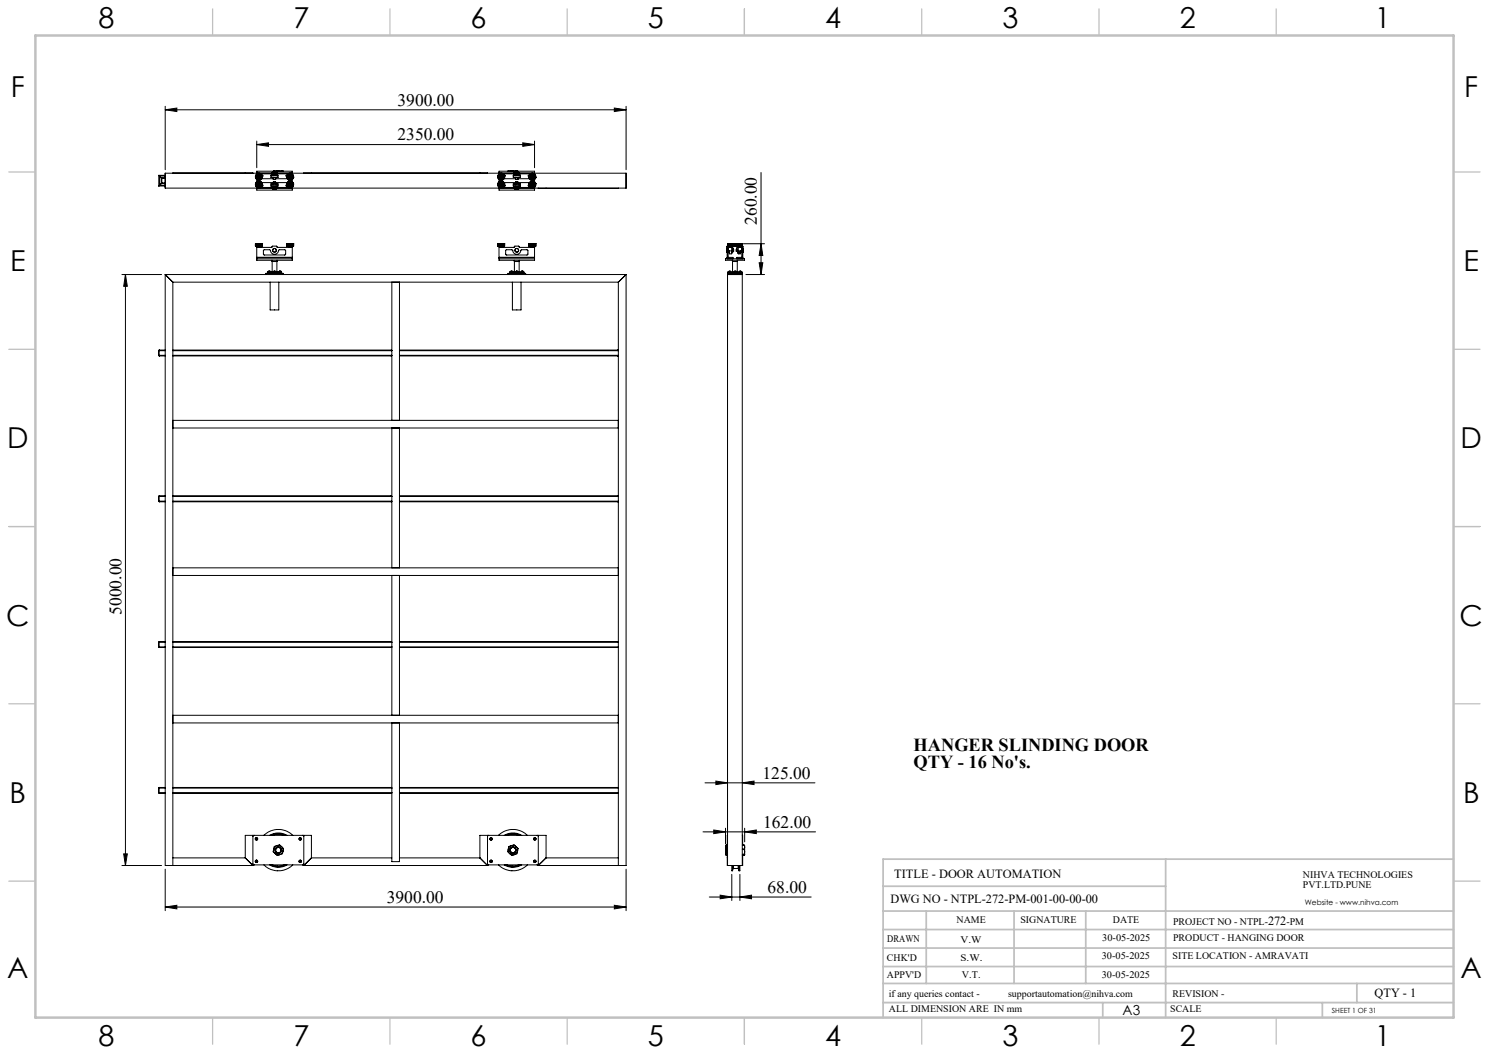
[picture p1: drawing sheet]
<svg xmlns="http://www.w3.org/2000/svg" width="420mm" height="297mm" viewBox="0 0 420 297" stroke-linecap="round" stroke-linejoin="round" font-family="sans-serif">
<defs><g id="words">
<g font-size="8.1">
<text x="27.8" y="8">8</text>
<text x="82.8" y="8">7</text>
<text x="132.8" y="8">6</text>
<text x="182.8" y="8">5</text>
<text x="232.8" y="8">4</text>
<text x="282.8" y="8">3</text>
<text x="332.8" y="8">2</text>
<text x="387.8" y="8">1</text>
<text x="3" y="27.2">F</text>
<text x="413" y="27.2">F</text>
<text x="2.8" y="76.5">E</text>
<text x="412.8" y="76.5">E</text>
<text x="2" y="126.5">D</text>
<text x="412" y="126.5">D</text>
<text x="1.7" y="176.5">C</text>
<text x="411.7" y="176.5">C</text>
<text x="2.7" y="226.5">B</text>
<text x="412.7" y="226.5">B</text>
<text x="2" y="275.7">A</text>
<text x="412" y="275.7">A</text>
<text x="27.8" y="295">8</text>
<text x="82.8" y="295">7</text>
<text x="132.8" y="295">6</text>
<text x="182.8" y="295">5</text>
<text x="232.8" y="295">4</text>
<text x="282.8" y="295">3</text>
<text x="332.8" y="295">2</text>
<text x="387.8" y="295">1</text>
</g>
<g font-size="5.2">
<text x="257.7" y="212">HANGER SLINDING DOOR</text>
<text x="257.7" y="216.6">QTY - 16 No's.</text>
</g>
<g font-size="4.9">
<text x="112.1" y="29.8">3900.00</text>
<text x="112.1" y="39.6">2350.00</text>
<text x="213.5" y="63.5" transform="rotate(-90 213.5 63.5)">260.00</text>
<text x="34.2" y="173.4" transform="rotate(-90 34.2 173.4)">5000.00</text>
<text x="215.1" y="219.6">125.00</text>
<text x="215.3" y="233.4">162.00</text>
<text x="216.5" y="251.8">68.00</text>
<text x="109.1" y="254.7">3900.00</text>
</g>
<text font-size="3.9" x="316.7" y="286.4">A3</text>
<g font-size="3.5">
<text x="252.2" y="247.6">TITLE - DOOR AUTOMATION</text>
<text x="251.2" y="254.7">DWG NO - NTPL-272-PM-001-00-00-00</text>
<text x="357.7" y="260.9">272</text>
<text x="387.7" y="281.1">QTY - 1</text>
</g>
<g font-size="2.8">
<text x="367.5" y="247.6">NIHVA TECHNOLOGIES</text>
<text x="367.5" y="250.5">PVT.LTD.PUNE</text>
<text x="269.8" y="260.3">NAME</text>
<text x="287.8" y="260.3">SIGNATURE</text>
<text x="313.9" y="260.4">DATE</text>
<text x="330.9" y="261">PROJECT NO - NTPL-</text>
<text x="362.9" y="261">-PM</text>
<text x="250.3" y="265.6">DRAWN</text>
<text x="270.9" y="266.1">V.W</text>
<text x="310.9" y="265.5">30-05-2025</text>
<text x="330.9" y="265.5">PRODUCT - HANGING DOOR</text>
<text x="250.2" y="271.1">CHK'D</text>
<text x="250.2" y="275.8">APPV'D</text>
<text x="270.9" y="271.1">S.W.</text>
<text x="271.3" y="275.8">V.T.</text>
<text x="310.8" y="270.6">30-05-2025</text>
<text x="310.8" y="275.8">30-05-2025</text>
<text x="330.7" y="270.6">SITE LOCATION - AMRAVATI</text>
<text x="250.7" y="281.1">if any queries contact -</text>
<text x="284.3" y="281.1">supportautomation@nihva.com</text>
<text x="330.7" y="281.1">REVISION -</text>
<text x="250.7" y="285.6">ALL DIMENSION ARE IN mm</text>
<text x="330.1" y="285.6">SCALE</text>
</g>
<text font-size="2.1" x="368.1" y="255.1">Website - www.nihva.com</text>
<text font-size="2" x="375.7" y="285.6">SHEET 1 OF 31</text>
</g></defs>
<g fill="none" stroke="#000" stroke-width=".28">
<path d="M46.6 31l3.3-.5v1zM46.6 30v17.9M46.6 31h130M72.4 39.8v7.5M150.8 39.8v7.5M173.3 30.5l3.3 .5-3.3 .5zM176.6 30v17.9M44.8 49.5l.2 .1M44.8 49.5v3M44.8 49.5h1.8M44.8 52.5h1.8M45 52.3l-.2 .2"/>
<path d="M45 49.6h1.6M45 52.3h1.6M45 49.6l.5 .5M45 49.6v2.7M45.5 50.1l.1 .2M45.5 50.1h1.1M45.5 51.8h1.1M45.5 51.8l-.5 .5M45.5 50.1v1.7M45.6 51.6l-.1 .2M45.6 50.3h1M45.6 51.6h1"/>
<path d="M45.6 50.3v1.3M48.8 48.9h22.5M69.2 48.8v.1M72.2 52.3h.2l-.1 .2M72.2 52.3v.1M72.2 49.6v.5l.4 .5M72.3 52.5l.6 .4 .4-.1M72.3 49.4l.1 .2h-.2M72.3 49.4v.1M72.3 49.5l-.1 .1M72.3 52.3v.1M72.3 52.5h.1"/>
<path d="M72.3 49.5h.1M72.3 52.3h.1M72.3 49.5v.1M72.4 52.4h.1M72.4 52.3l-.1 .1M72.4 52.3v.1M72.4 48.9h-25.8v4.2h25.8M72.4 49.1v-.8h10v.8M72.4 50.7v.6M72.4 52.8v.8h10v-.8M72.4 52.9h.1M72.4 53.2h4.2"/>
<path d="M72.4 49h.1M72.4 48.8h4.2M72.4 40.8l3.3-.5v1zM72.4 40.8h78.4M72.6 51.3l-.4 .4v.6M72.6 50.6l.1-.2v.3M72.6 50.6h.1M72.6 49.9h.1M72.6 51.4h.1M72.6 51.3h.1M72.6 50.5h.1M72.7 52l.1 .4 .5-.1"/>
<path d="M72.7 52h-.1M72.7 51.3h.1M72.7 51.4h.1M72.7 50.5h.1M72.7 51.3v.1M72.7 50.5v.2M72.7 50.5h-.1M72.7 49.9l.1 .3M72.7 50.5v.1M72.7 51.3v.2l-.1-.2M72.7 51.3l.5-.1 .6 .4M72.8 50.2h.1"/>
<path d="M72.8 51.7l.5 .1 .1 .4M72.8 51.7l-.1 .3M72.8 51.6a.44 .44 0 0 1 .6 .3 .44 .44 0 0 1-.2 .6M72.8 51.6a.44 .44 0 0 0-.2 .6 .44 .44 0 0 0 .6 .3M72.8 51.7a.41 .41 0 0 1 .6 .2 .41 .41 0 0 1-.2 .5M72.8 51.7a.41 .41 0 0 0-.2 .5 .41 .41 0 0 0 .6 .2M72.8 51.6v.1M73.2 49.5a.43 .43 0 0 1 .2 .5 .43 .43 0 0 1-.6 .2M73.2 49.5a.43 .43 0 0 0-.6 .2 .43 .43 0 0 0 .2 .5M73.2 49.5a.41 .41 0 0 0-.6 .2 .41 .41 0 0 0 .2 .5M73.2 49.5h.1M73.2 49.5a.41 .41 0 0 1 .2 .5 .41 .41 0 0 1-.6 .2"/>
<path d="M73.2 52.4v.1M73.2 49.5l.1 .1M73.3 49.6l-.5-.1-.1 .4M73.3 49.6l.1 .1M73.3 52.3l-.1 .1M73.3 49.1l.1 .1M73.3 52.7h.1M73.3 49.2h.1M73.3 52.8h.1M73.3 49.1h.1M73.3 49.1v.2l.1-.2M73.3 49.1l-.4-.1-.6 .4"/>
<path d="M73.3 49.1v.1M73.4 52.7h.1M73.4 49.1h.1M73.4 49.1l-.1 .1M73.4 49.2h.1M73.4 49.7l-.1 .4-.5 .1M73.4 49.7v.1M73.4 52.2l-.1 .1M73.4 52.8l-.1-.2v.2M73.4 49.1l.4 .4v.7M73.4 52.1v.1M73.6 52.8l3 .1"/>
<path d="M73.7 50.2h.1M73.7 51.7h.1M73.7 50.1l.1 .2M73.7 51.7v.1M73.8 51.6l-.2 .2 .2-.1M73.8 51.6h.1M73.8 50.3l-.6 .4h-.5M73.8 51.7h-.1M73.8 50.2h-.1M73.8 51.7h.1M73.8 51.7v.6l-.4 .5M73.8 50.2l-.2-.1 .2 .2"/>
<path d="M73.8 51.5h3.3M73.8 50.4h3.3M74 49.5h.2l-.2 .2M74 52.2l.2 .2h-.2M76.4 51.9v.6M76.4 52.5h2M76.4 49.4v.6M76.4 50h2M76.4 49.4h2M76.4 51.9h2M76.6 48.8h.2M76.6 49h.2"/>
<path d="M76.6 53.2h.2M76.6 52.9h.2M76.6 49l-3 .1M76.6 48.8v.2M76.6 52.9v.3M76.8 51.9h.1M76.8 50.1h.1M76.8 48.8h1.3M76.8 49h.1M76.8 53.2h1.3M76.8 52.9h.1M76.8 48.8v.2"/>
<path d="M76.8 52.9v.3M76.9 48.6h1.1M76.9 53.3h1.1M76.9 48.6v.4M76.9 52.9v.4M76.9 53.3h.1M76.9 52.9h1.1M76.9 49h1.1M76.9 51.9h.1M76.9 50.1h.1M76.9 48.6h.1M77 49v.4"/>
<path d="M77 52.5v.4M77 51.9h.1M77 50.1h.1M77.1 50.5h.7M77.1 51.4h.7M77.1 50.1v.4M77.1 51.4v.5M77.1 48.3l.2-.1zM77.3 48.2l.1 .1M77.3 48.2h1M77.8 50.1v.4M77.8 51.4v.5"/>
<path d="M77.8 51.5h3.2M77.8 50.4h3.2M77.9 50.1h.1M77.9 51.9h.1M77.9 49v.4M77.9 52.5v.4M78 53.3h-1.1M78 49h.1M78 52.9h.1M78 48.6v.4M78 52.9v.4M78 50.1h.1"/>
<path d="M78 51.9h.1M78 51.9h.4M78 51.9h-1.6M78.1 48.8h.1M78.1 49h.1M78.1 53.2h.1M78.1 52.9h.1M78.1 48.8v.2M78.1 52.9v.3M78.2 52.9h3.1M78.2 53.2h4.2M78.2 49h3.1"/>
<path d="M78.2 48.8h4.2M78.2 48.8v.2M78.2 52.9v.3M78.3 48.2l.4 .1M78.3 48.2h1.3M78.3 48.2l-.4 .1M78.4 51.9v.6M78.4 49.4v.6M79.6 48.2l.2 .1M79.6 48.2l-.3 .1M79.6 48.2l.3 .1M80.9 52.2l-.3 .1 .3 .1"/>
<path d="M80.9 49.5l-.3 .1 .3 .1M81 49.6v.6l.5 .4M81 52.3h.2l-.1 .1M81 52.3h.1M81 49.6h.1M81.1 49.6h.1M81.1 49.5l.1 .1h-.2M81.1 49.5h.1M81.1 52.4h.1M81.1 52.4l.4 .4 .6 .1M81.1 52.3h.1M81.1 49.5v.1"/>
<path d="M81.2 49.6h.1M81.2 49v.1M81.2 52.8v.1M81.4 49.9h.1M81.5 50.6v-.2l.1 .3M81.5 50.6h.1M81.5 51.3h.1M81.5 51.3l-.5 .4v.6M81.5 52h-.1M81.5 52l.2 .4 .4-.1M81.5 49.9l.1 .3M81.5 50.5h.1"/>
<path d="M81.5 51.4h.1M81.6 51.3h.1M81.6 51.4h.1M81.6 50.6h.1M81.6 51.3v.1l-.1-.1M81.6 51.3h.6l.4 .4M81.6 50.2h.1M81.6 51.7l.5 .1 .1 .4M81.6 51.7l-.1 .3M81.6 51.7h.1M81.7 50.2v.1M81.7 51.6a.44 .44 0 0 0-.3 .6 .44 .44 0 0 0 .6 .3"/>
<path d="M81.7 51.6a.44 .44 0 0 1 .5 .3 .44 .44 0 0 1-.2 .6M81.7 51.6v.1M81.7 51.7a.42 .42 0 0 0-.2 .5 .42 .42 0 0 0 .5 .3M81.7 51.7a.42 .42 0 0 1 .5 .2 .42 .42 0 0 1-.2 .6M82 49.5a.44 .44 0 0 0-.6 .2 .44 .44 0 0 0 .3 .6M82 49.5a.44 .44 0 0 1 .2 .5 .44 .44 0 0 1-.5 .3M82 49.5h.1M82 49.5a.42 .42 0 0 0-.5 .2 .42 .42 0 0 0 .2 .5M82 49.5a.42 .42 0 0 1 .2 .5 .42 .42 0 0 1-.5 .2M82 52.5h.1M82 49.5l.1 .1M82.1 52.7h.1"/>
<path d="M82.1 49l-.1 .2 .2-.1M82.1 49l-.6 .1-.4 .4M82.1 49.6l-.4-.1-.2 .4M82.1 52.7v.1M82.1 49.1l.1 .1M82.1 49.1h.1M82.1 49.1v.1M82.1 52.8h.1M82.1 49v.1M82.1 49.6l.1 .1M82.1 52.3l-.1 .1M82.1 52.8v.1"/>
<path d="M82.2 52.7l-.1 .1M82.2 49.1h.1M82.2 49.1l.4 .3v.7M82.2 52.8l-.2-.1 .1 .2M82.2 52.8h.1M82.2 49.7l-.1 .4-.5 .1M82.2 49.7v.1M82.2 52.2l-.1 .1M82.2 52.1v.1M82.4 52.9h.1M82.4 49h.1M82.4 50.7v.6"/>
<path d="M82.4 53.1h58.4M82.4 48.9h58.4M82.5 50.1h.1M82.5 51.7h.1M82.5 50.2h.1M82.5 51.8h.1M82.6 51.7h.1M82.6 50.2h.1M82.6 51.8h.1M82.6 50.1v.1M82.6 50.2l-.3 .3-.7 .2M82.6 51.7l-.2 .1h.2"/>
<path d="M82.6 50.1h-.2l.2 .1M82.6 50.1h.1M82.6 51.8v.6l-.4 .4M82.6 51.7v.1M85.7 48.9h51.8M87.8 48.8v.1M135.4 48.8v.1M140.6 49.6l-.1 .5 .4 .5M140.6 52.3h.2l-.2 .2M140.6 52.3v.1M140.6 49.4l.2 .2h-.2M140.6 49.4v.1"/>
<path d="M140.6 52.5l.7 .4 .4-.1M140.6 49.5h.1M140.6 52.3h.1M140.6 49.5v.1M140.6 52.5h.1M140.6 52.3l.1 .1M140.7 49.5h.1M140.7 52.4h.1M140.7 49.5v.1M140.7 52.3v.1M140.7 52.3l-.1 .1M140.8 49.1v-.8h10v.8"/>
<path d="M140.8 52.8v.8h10v-.8M140.8 50.7v.6M140.8 52.9h.1M140.8 53.2h4.2M140.8 49h.1M140.8 48.8h4.2M140.9 50.6l.2-.2v.3M140.9 50.6h.1M140.9 51.3l-.4 .4 .1 .6M140.9 49.9h.1M141 51.4h.1M141 50.5h.1"/>
<path d="M141 51.3h-.1M141 52l.1 .4 .5-.1M141 52h-.1M141 51.3h.1M141 50.5l.1 .1M141 51.3v.1M141 49.9l.1 .3M141 50.5v.1M141 50.6l.1 .1M141.1 51.4h.1M141.1 51.3v.2l-.2-.2M141.1 51.3l.5-.1 .5 .4"/>
<path d="M141.1 50.5l-.1 .1M141.1 50.5v.1M141.1 51.7l.5 .1 .1 .4M141.1 50.2h.1M141.1 51.7l-.1 .3M141.2 50.2h.1M141.2 51.6a.44 .44 0 0 1 .6 .3 .44 .44 0 0 1-.3 .6M141.2 51.6a.44 .44 0 0 0-.3 .6 .44 .44 0 0 0 .6 .3M141.2 51.7a.41 .41 0 0 0-.2 .5 .41 .41 0 0 0 .5 .2M141.2 51.7a.41 .41 0 0 1 .5 .2 .41 .41 0 0 1-.2 .5M141.2 51.6v.1M141.5 49.5a.43 .43 0 0 1 .3 .5 .43 .43 0 0 1-.6 .2"/>
<path d="M141.5 49.5a.43 .43 0 0 0-.5 .2 .43 .43 0 0 0 .2 .5M141.5 49.5a.41 .41 0 0 0-.5 .2 .41 .41 0 0 0 .2 .5M141.5 49.5h.1M141.5 49.5a.41 .41 0 0 1 .2 .5 .41 .41 0 0 1-.5 .2M141.5 52.4v.1M141.6 49.5v.1M141.6 49.6l-.5-.1-.1 .4M141.6 52.3v.1M141.6 49.6l.1 .1M141.6 49.1l.1 .1M141.6 52.7h.1M141.7 52.7h.1"/>
<path d="M141.7 49.2h.1M141.7 49.1h.1M141.7 49.1v.2l.1-.2M141.7 49.1l-.4-.1-.7 .4M141.7 52.8h.1M141.7 49.1v.1M141.7 49.7l-.1 .4-.5 .1M141.7 52.2l-.1 .1M141.7 49.7l.1 .1M141.8 49.1l.3 .4 .1 .7M141.8 52.8l-.1-.2v.2M141.8 52.1l-.1 .1"/>
<path d="M142 52.8l3 .1M142.1 51.7h.1M142.1 50.2h.1M142.1 50.1v.2M142.1 51.7v.1M142.1 50.3l-.5 .4h-.5M142.1 51.6l-.1 .2 .2-.1M142.1 51.6h.1M142.2 50.2l-.2-.1 .1 .2M142.2 51.7v.6l-.4 .5M142.2 50.2h-.1M142.2 51.5h3.2"/>
<path d="M142.2 50.4h3.2M142.3 49.5h.3l-.3 .2M142.3 52.2l.3 .2h-.3M143.4 48.2h.1M143.4 48.2l.2 .1M143.4 48.2h1.1M144.5 48.2l.4 .1M144.5 48.2h1.2M144.5 48.2l-.4 .1M144.8 51.9v.6M144.8 52.5h1.9M144.8 49.4v.6"/>
<path d="M144.8 50h1.9M144.8 49.4h1.9M144.8 51.9h1.9M145 52.9h.1M145 53.2h.1M145 49h.1M145 48.8h.1M145 48.8v.2M145 52.9v.3M145 49l-3 .1M145.1 50.1h.1M145.1 51.9h.1"/>
<path d="M145.1 50.1h.2M145.1 51.9h.2M145.1 53.2h1.3M145.1 52.9h.1M145.1 49h.1M145.1 48.8h1.3M145.1 48.8v.2M145.1 52.9v.3M145.2 48.6h1.1M145.2 53.3h1.1M145.2 48.6v.4M145.2 52.9v.4"/>
<path d="M145.2 53.3h.1M145.2 52.9h1.1M145.2 49h1.1M145.3 50.1h.1M145.3 51.9h.1M145.3 48.6h1M145.3 48.6h-.1M145.3 49v.4M145.3 52.5v.4M145.4 50.5h.7M145.4 51.4h.7M145.4 50.1v.4"/>
<path d="M145.4 51.4v.5M145.7 48.2l.3 .1M145.7 48.2l-.2 .1M145.7 48.2l.4 .1M146.1 50.1v.4M146.1 51.4v.5M146.1 51.5h3.2M146.1 50.4h3.2M146.2 50.1h.1M146.2 51.9h.1M146.2 50.1h.2M146.2 51.9h.2"/>
<path d="M146.2 49v.4M146.2 52.5v.4M146.3 53.3h-1M146.3 52.9h.1M146.3 49h.1M146.3 48.6v.4M146.3 52.9v.4M146.4 50.1h.1M146.4 51.9h.3M146.4 51.9h-1.6M146.4 51.9h.1M146.4 52.9h.2"/>
<path d="M146.4 53.2h.2M146.4 49h.2M146.4 48.8h.2M146.4 48.8v.2M146.4 52.9v.3M146.6 52.9h3M146.6 53.2h4.2M146.6 48.8v.2M146.6 52.9v.3M146.6 49h3M146.6 48.8h4.2M146.7 51.9v.6"/>
<path d="M146.7 49.4v.6M147.5 40.3l3.3 .5-3.3 .5zM149.2 52.2l-.3 .1 .3 .1M149.2 49.5l-.3 .1 .3 .1M149.4 49.6v.6l.4 .4M149.4 52.3h.1l-.1 .1M149.4 52.3h.1M149.4 49.6h.1M149.4 49.5l.1 .1h-.1M149.4 49.5h.1M149.4 52.4h.1M149.4 52.4l.4 .4 .6 .1"/>
<path d="M149.4 49.5v.1M149.5 52.3h.1M149.5 49.6h.1M149.6 49v.1M149.6 52.8v.1M149.8 49.9h.1M149.8 50.6h.1M149.8 50.6l.1-.2v.3M149.8 51.3h.1M149.8 51.3l-.4 .4v.6M149.8 52l.2 .4 .4-.1M149.8 52h.1"/>
<path d="M149.8 49.9l.1 .3M149.8 50.5h.1M149.9 50.6h.1M149.9 51.3h.1M149.9 51.3v.1zM149.9 50.5h.1M149.9 51.3v.1l-.1-.1M149.9 51.3h.6l.4 .4M149.9 50.2h.1M149.9 51.7l.5 .1 .1 .4M149.9 51.7l-.1 .3M150 51.7h-.1"/>
<path d="M150 51.6a.44 .44 0 0 0-.2 .6 .44 .44 0 0 0 .5 .3M150 51.6a.44 .44 0 0 1 .6 .3 .44 .44 0 0 1-.3 .6M150 51.6v.1M150 51.7a.42 .42 0 0 0-.2 .5 .42 .42 0 0 0 .5 .3M150 51.7a.42 .42 0 0 1 .5 .2 .42 .42 0 0 1-.2 .6M150 50.2v.1M150.3 52.5h.1M150.3 49.5a.44 .44 0 0 0-.5 .2 .44 .44 0 0 0 .2 .6M150.3 49.5a.44 .44 0 0 1 .3 .5 .44 .44 0 0 1-.6 .3M150.3 49.5h.1M150.3 49.5a.42 .42 0 0 0-.5 .2 .42 .42 0 0 0 .2 .5M150.3 49.5a.42 .42 0 0 1 .2 .5 .42 .42 0 0 1-.5 .2"/>
<path d="M150.4 49.5v.1M150.4 49v.2l.1-.1M150.4 49l-.6 .1-.4 .4M150.4 49.6l-.4-.1-.2 .4M150.4 52.7l.1 .1M150.4 49.1h.1M150.4 52.8h.1M150.4 49.1v.1M150.4 52.7v.1M150.4 49.1l.1 .1M150.4 49l.1 .1M150.4 49.6l.1 .1"/>
<path d="M150.4 52.3v.1M150.5 49.1h.1M150.5 52.8h.1M150.5 52.8l-.1 .1M150.5 49.1l-.1 .1M150.5 52.7l-.1 .1M150.5 49.1l.4 .3 .1 .7M150.5 52.8l-.1-.1v.2M150.5 49.7l-.1 .4-.5 .1M150.5 49.7l.1 .1M150.5 52.2l-.1 .1M150.6 52.1l-.1 .1"/>
<path d="M150.7 52.9h.1M150.7 49h.1M150.8 48.9h25.8v4.2h-25.8M150.8 50.7v.6M150.8 50.1h.2M150.8 51.7h.1M150.8 51.8h.1M150.8 50.2h.1M150.9 51.7h.1M150.9 51.8h.1M150.9 50.2h.1M150.9 50.1v.1"/>
<path d="M150.9 50.2l-.2 .3-.8 .2M150.9 51.7l-.1 .1h.2M151 51.7v.1M151 50.1h-.2l.1 .1M151 51.8v.6l-.5 .4M151.8 53.1h22.6M154 53.1h.1M214.7 48.6v28.8M34.4 77.4h11.2M35.4 77.4v166.7M35.4 77.4l.5 3.3h-1zM46.6 77.4v166.7h24.7"/>
<path d="M46.6 77.4l2.2 2.2M46.6 77.4h130M48.8 79.6v164.5M48.8 79.6h125.6M72 69.4h1.4M72 68.8h2M72 69.4h2M72 68.8v.6M72.2 68.8h.1M72.2 68.8h.2M72.4 68.8h.1M72.4 69.8h4.3l.2-.4h1.1l.2 .4h4.2v3.6h-10z"/>
<path d="M72.4 73h10M72.4 72.6h10M72.6 68.8h.1M72.6 68.8h.2M72.6 69.5h.6M72.6 69.7h.6M72.6 69.7v.1M72.6 69.5v.2M72.6 69.4v.1M72.8 68.8h.1M73.2 69.7l.1 .1M73.2 69.5v.2"/>
<path d="M73.3 68.8h.1M73.3 69.4l-.1 .1M73.4 69.4v.1M73.4 68.8h.1M73.4 69.5h.1M73.4 69.7h.1M73.4 69.7v.1M73.4 69.5v.2M73.6 68.8h.1M73.6 68.8h.2M73.8 68.8h.1M74 69.4h-.6"/>
<path d="M74 68.8v.6M74.4 70.5h1.8a1.23 1.23 0 0 0 1.3 1.2 1.23 1.23 0 0 0 1.2-1.2l1.7-.1 .2 .3-.1 1.1-6 .1-.2-.2zM74.9 77.4v-.3h5v.3M75.4 76.8h4M75.4 77.1h4M75.4 77.1h.1M75.4 76.8v.3M75.8 76.5h.1M75.8 76.5v.2M75.8 76.5h.3M76.1 76.5h.1M76.1 76.5v.2"/>
<path d="M76.2 79.6v7.8h2.4v-7.8M76.7 73.4v.4h1.4M76.8 73.8v2.9M77.3 76.5h.1M77.3 76.5v.2M77.3 76.5h.3M77.6 76.5v.2M78.1 73.4v3.3M78.8 76.5h.1M78.8 76.5h.3M78.8 76.5v.2M79.1 76.5h.1"/>
<path d="M79.1 76.5v.2M79.4 77.1h.1M79.4 76.8v.3M80.8 69.4h2M80.8 68.8h2M80.8 68.8v.6M81 68.8h.1M81 68.8h.2M81.2 68.8h.1M81.4 69.5h.6M81.4 69.7h.6M81.4 69.7l.1 .1"/>
<path d="M81.4 69.5v.2M81.5 68.8h.1M81.5 69.4l-.1 .1M81.6 68.8h.1M82 68.8h.1M82 68.8h.2M82 69.7l.1 .1M82 69.5v.2M82.1 69.4l-.1 .1M82.2 68.8h.1M82.2 68.8h.6M82.2 68.8h-1.4"/>
<path d="M82.2 69.5h.1M82.2 69.7h.1M82.2 69.5v.2M82.4 68.8h.1M82.4 68.8h.2M82.6 68.8h.1M82.8 68.8v.6M110.5 79.6v39M112.7 79.6v39M140.4 68.8h1.9M140.4 69.4h1.3M140.4 69.4h1.9"/>
<path d="M140.4 68.8v.6M140.6 68.8h.1M140.6 68.8h.2M140.8 68.8h.1M140.8 69.8h4.2l.2-.4h1.1l.2 .4h4.3v3.6h-10zM140.8 73h10M140.8 72.6h10M140.9 68.8h.1M140.9 68.8h.2M140.9 69.5h.7M140.9 69.7h.7M140.9 69.7l.1 .1"/>
<path d="M140.9 69.5v.2M141 69.4l-.1 .1M141.1 68.8h.1M141.6 69.7v.1M141.6 69.5v.2M141.6 68.8h.1M141.6 68.8h.2M141.6 69.4v.1M141.7 69.4l.1 .1M141.8 68.8h.1M141.8 69.5h.1M141.8 69.7h.1"/>
<path d="M141.8 69.7l-.1 .1M141.8 69.5v.2M142 68.8h.1M142.1 68.8h.1M142.3 69.4h-.6M142.3 68.8v.6M142.7 70.5h1.8a1.23 1.23 0 0 0 1.3 1.2 1.23 1.23 0 0 0 1.2-1.2l1.7-.1 .2 .3-.1 1.1-6 .1-.2-.2zM143.3 77.4v-.3h5v.3M143.8 76.8h4M143.8 77.1h4M143.8 76.8v.3M143.8 77.1h.1"/>
<path d="M144.1 76.5h.1M144.1 76.5v.2M144.1 76.5h.3M144.4 76.5h.1M144.4 76.5v.2M144.5 79.6v7.8h2.5v-7.8M145.1 73.4v.4h1.4M145.1 73.8v2.9M145.6 76.5h.1M145.6 76.5v.2M145.6 76.5h.3M145.9 76.5v.2"/>
<path d="M146.5 73.4l-.1 3.3M147.1 76.5h.1M147.1 76.5h.3M147.1 76.5v.2M147.4 76.5h.1M147.4 76.5v.2M147.8 76.8v.3M147.8 77.1h-.1M149.2 69.4h2M149.2 68.8h2M149.2 68.8v.6M149.4 68.8h.1"/>
<path d="M149.5 68.8h.1M149.8 69.5h.6M149.8 69.7h.6M149.8 69.7v.1M149.8 69.5v.2M149.8 68.8h.1M149.8 68.8h.2M149.8 69.4v.1M150 68.8h.1M150.4 68.8h.1M150.4 69.7v.1M150.4 69.5v.2"/>
<path d="M150.4 69.4v.1M150.5 68.8h.1M150.5 68.8h.7M150.5 68.8h-1.3M150.6 69.5h.1M150.6 69.7h.1M150.6 69.5v.2M150.8 68.8h.1M150.8 68.8h.2M151 68.8h.1M151.2 68.8v.6M174.4 79.6v164.5"/>
<path d="M176.6 77.4v166.7h-24.8M176.6 77.4l-2.2 2.2M204.6 73h5.4v.4h-5.4zM205 70.1v1M205 71.1h.1M205 70.1h.1M205.1 69.6v.2M205.1 69.8h1.6v1h-1.3M205.1 72.6h1.7v.4M205.1 69.6h.1M205.1 69.8v3.2M205.1 69.6h.3"/>
<path d="M205.2 69.4h.1M205.2 68.8h2M205.2 69.4h2M205.2 68.8v.6M205.3 69.4l-.2 .2M205.3 77.1h4zM205.3 76.8h4M205.3 76.8v.6M205.4 68.8h.1M205.4 68.8h.2M205.4 69.6v3M205.4 69.4v.2"/>
<path d="M205.4 71.1h.3M205.4 69.6h.1M205.6 68.8h.1M205.6 76.5h.1M205.6 76.5h.4M205.6 76.5v.2M205.7 70.8l.1 .8zM205.8 68.8h.1M205.8 71.6h.5M205.8 69.6l-.1 .2M205.8 69.7h.1M205.8 69.5h.1"/>
<path d="M205.8 69.7v.1M205.8 69.5v.2M205.8 68.8h.2M205.8 69.4v.1M205.8 69.7l.1 .1M205.9 69.4l-.1 .1M206 76.5h.1M206 76.5v.2M206 68.8h.1M206.1 69.4l.1 .1M206.2 69.7h.4M206.2 69.5h.4"/>
<path d="M206.2 69.7l-.1 .1M206.2 69.5v.2M206.3 70.8v.8M206.4 69.8l-.1 1.8M206.4 68.8h.1M206.4 71h.1M206.4 71.2h.1M206.4 71.3h.1M206.4 68.8h.2M206.4 71v.2M206.4 71.2v.1M206.4 70.9h.5"/>
<path d="M206.6 68.8h.1M206.6 73.4v3.3M206.6 69.4v.1M206.6 69.5v.2M206.6 69.7v.1M206.7 70.3h.2M206.8 68.8h.1M206.8 68.8h.2M206.9 70.3v.6M207 68.8h.1M207.2 76.5h.1M207.2 76.5h.3"/>
<path d="M207.2 76.5v.2M207.2 69.4h-1.9M207.2 68.8v.6M207.4 68.8h2M207.4 69.4h1.9M207.4 69.4h2M207.4 68.8v.6M207.5 76.5h.1M207.5 76.5v.2M207.6 68.8h.1M207.6 68.8h.2M207.7 70.3v.6"/>
<path d="M207.7 70.9h.5M207.7 70.3h.2M207.8 68.8h.1M208 73.8v2.9M208 68.8h.1M208 73.4v.4h-1.4M208 69.7h.4M208 69.5h.4M208 69.5v.2M208 69.7v.1M208 68.8h.2M208 69.4v.1"/>
<path d="M208.2 71.3h.1M208.2 71.2h.1M208.2 71h.1M208.2 68.8h.1M208.2 70.8v.8M208.2 71.2v.1M208.2 71v.2M208.2 71.6h.6M208.2 69.8v1M208.4 69.7l.1 .1M208.4 69.5v.2M208.5 69.4l-.1 .1"/>
<path d="M208.6 68.8h.1M208.6 68.8h.2M208.6 76.5h.4M208.6 76.5h.1M208.6 76.5v.2M208.7 69.4l.1 .1M208.8 68.8h.1M208.8 69.5h.1M208.8 69.4v.1M208.8 69.5v.2M208.8 69.7l-.1 .1M208.8 69.6l.1 .2"/>
<path d="M208.8 69.7v.1M208.8 70.8v.8M208.9 70.8l-.1 .8M208.9 71.1h.3M209 76.5v.2M209 68.8h.1M209 68.8h.2M209.2 68.8h.1M209.2 69.6v3M209.2 69.4v.2M209.2 69.6h.3M209.2 69.6h.1"/>
<path d="M209.3 76.8v.6M209.3 69.4l.2 .2M209.4 69.4h-.1M209.4 68.8v.6M209.5 69.6v.2M209.5 69.8h-1.6v1h1.3M209.5 72.6h-1.7v.4M209.5 71.1h.1M209.5 70.1h.1M209.5 69.6h.1M209.5 69.8v3.2M209.6 70.1v1"/>
<path d="M209.7 68.8h6M210.4 77.4h5.3M214.1 74.1h1.1l-.5 3.3zM214.7 68.8l.5 3.3h-1.1zM44.8 98.9v1.3M44.8 98.9h1.8M46.6 98.7h-1.7l-.1 .2M48.8 98.7l61.7 .2h-61.7M112.7 98.7h61.6M112.7 98.9h61.7M174.3 98.7l.1 .1zM44.8 100.2l.2 .2"/>
<path d="M44.8 100.2h1.8M45 100.4h1.6M48.8 100.2h61.7l-.1 .2h-61.6M48.8 118.6h125.6M112.7 100.4h61.6M112.7 100.2h61.7M174.3 100.4l.1-.1zM46.6 139.8h-1.7l-.1 .2M48.8 139.8l61.7 .2h-61.7M48.8 120.7h125.6M110.5 120.7v39.5M112.7 120.7v39.5"/>
<path d="M112.7 139.8h61.6M174.3 139.8l.1 .1zM44.8 141.4l.2 .1M44.8 140v1.4M44.8 141.4h1.8M44.8 140h1.8M45 141.5h1.6M48.8 141.4h61.7l-.1 .1h-61.6M112.7 141.4h61.7M112.7 140h61.7M174.4 141.4l-61.7 .1M48.8 162.3h125.6"/>
<path d="M48.8 160.2h125.6M110.5 162.3v39.5M112.7 162.3v39.5M44.8 182.5l.1 .1h1.7M44.8 181.1v1.4M44.8 182.5h1.8M44.8 181.1h1.8M46.6 181h-1.7l-.1 .1M48.8 182.5h61.7l-.1 .1h-61.6M48.8 181l61.7 .1h-61.7M112.7 181h61.6M112.7 182.5h61.7"/>
<path d="M112.7 181.1h61.7M174.3 181h.1zM174.4 182.6h-61.7M48.8 203.9h125.6M48.8 201.8h125.6M110.5 203.9v39.1h2.2v-39.1M44.8 223.6l.1 .2h1.7M44.8 222.3v1.3M44.8 223.6h1.8M44.8 222.3h1.8M46.6 222.1h-1.7l-.1 .2M48.8 222.1l61.7 .1-61.7 .1"/>
<path d="M48.8 223.6h61.7l-.1 .2h-61.6M71.3 235.6h.4M71.3 235.6h-2.1v6.4M71.3 235.6v8.5M71.7 235.6l-.4 .3M71.7 235.6h13.6M72.2 236.6l.1 .1M72.3 236.7h.1M72.4 236.5l-.1 .2M72.4 236.5l-.2 .1M72.4 236.5v.2M74.4 235.6a5.8 5.8 0 0 1 8.2 0"/>
<path d="M76.1 235.6a4.8 4.8 0 0 1 4.9 0M76.4 235.6a4.7 4.7 0 0 1 4.2 0M76.8 235.6a4.8 4.8 0 0 1 3.4 0M77.2 239.5v.6l.4 .7M77.2 239.5a.76 .76 0 0 0 .4 1.3M77.8 239.3l-.1 .5 .3 .5a.8 .8 0 0 1 .3-1.2 .8 .8 0 0 1 1.1 .7 .8 .8 0 0 1-1.1 .8l-.5-.5zM77.8 239.3a.83 .83 0 0 1 1.2-.2 .83 .83 0 0 1 .2 1.1 .83 .83 0 0 1-1.2 .2M78.1 238.5l-.6 .4-.3 .6M78.1 238.5l.5-.1 .8 .4M78.1 238.5a.88 .88 0 0 1 1.3 .3M78.1 238.5a.76 .76 0 0 0-.9 1M79.4 238.8l.4 .6v.7"/>
<path d="M79.4 238.8a.84 .84 0 0 1 .4 1.3M84.7 236.5l.1 .2h-.2M84.7 236.5l-.1 .2M84.7 236.5l.1 .2-.2-.1M84.7 236.5l-.1 .1M85.3 235.6l.4 .3M85.3 235.6h.4M85.7 235.6v8.5M85.7 235.6h2.1v6.4M112.7 223.8h61.6M112.7 222.1h61.6M112.7 223.6h61.7"/>
<path d="M112.7 222.3h61.7M137.5 235.6h.3M137.5 235.6h-2.1v6.4M137.5 235.6v8.5M137.8 235.6l-.3 .3M137.8 235.6h13.7M138.5 236.5l-.1 .1M138.5 236.5l.1 .2-.2-.1M138.6 236.5l-.2 .2M140.6 235.6a5.9 5.9 0 0 1 8.2 0M142.2 235.6a4.8 4.8 0 0 1 4.9 0M142.6 235.6a4.7 4.7 0 0 1 4.2 0"/>
<path d="M143 235.6a4.7 4.7 0 0 1 3.4 0M143.4 239.5l.1 .9 .3 .4M143.4 239.5a.79 .79 0 0 0 .4 1.3M144 239.3l-.1 .5 .2 .5a.81 .81 0 0 1 .4-1.2 .81 .81 0 0 1 1 .8 .81 .81 0 0 1-1.2 .6l-.4-.5zM144 239.3a.84 .84 0 0 1 1.2-.2 .84 .84 0 0 1 .1 1.2 .84 .84 0 0 1-1.1 .1M144.3 238.5l-.6 .3-.3 .7M144.3 238.5l.5-.1 .8 .4M144.3 238.5a.88 .88 0 0 1 1.3 .3M144.3 238.5a.79 .79 0 0 0-.9 1M145.6 238.8l.4 .6v.7M145.6 238.8a.9 .9 0 0 1 .4 1.3M150.7 236.6l.2-.1-.1 .2"/>
<path d="M150.7 236.6l.1 .1M150.7 236.7h.1M150.7 236.7l.3-.2-.2 .2M151.5 235.6l.3 .3M151.5 235.6h.3M151.8 235.6h2.2v6.4M151.8 235.6v8.5M174.3 222.1l.1 .1zM174.3 223.8l.1-.1zM198.3 234.6h31.7M198.9 220.8h31M201.3 234.1l3.3 .5-3.3 .5z"/>
<path d="M201.9 220.3l3.3 .5-3.3 .5zM204.6 233.6v4.4M204.7 239h.1M204.7 239v1.6M204.7 239l-.1 1.5M204.7 238.9l.1 .2M204.7 239l.1 1.4M204.7 238.9h.1M204.7 238.9v.1M204.8 238.8v1.3M204.8 238.8l.1 .5M204.9 239.3l-.1 .8"/>
<path d="M204.9 238.3l-.1 .5M204.9 239.3h.2M204.9 238.3h.2M205.2 235.6l-.1 8.5h4.4v-2.9M209.4 220.8l3.3-.5v1zM209.4 235.6l.1 2.7M209.4 239.5h.4M209.4 238.3h.4M209.8 239.5l.2 .8M209.8 238.3l.2 .6M209.8 238.3l.2 .1v.5M210 234.6l3.3-.5v1z"/>
<path d="M210 233.6v3.9M210 238.9v1.4M210 238.9l-.2 .6M34.4 244.1h11.2M34.9 240.8h1l-.5 3.3zM46.6 255.8l3.3-.5v1.1zM46.6 245.1v11.8M46.6 255.8h130M48.8 242h20.4M69.2 242l2.1 2.1M71.3 243.6l.4 .3M71.3 243.9h.4"/>
<path d="M71.7 243.9h13.6M72.2 242.9h.2M72.2 242.9l.1 .2 .1-.2M72.3 242.8h.1M72.3 242.8v.3l.1-.3M74.4 243.9a5.8 5.8 0 0 0 8.2 0M76.1 243.9a4.8 4.8 0 0 0 4.9 0M76.4 243.9a4.7 4.7 0 0 0 4.2 0M76.8 243.9a4.3 4.3 0 0 0 3.4 0M77.6 240.8l.6 .3 .7-.1M77.6 240.8a.76 .76 0 0 0 1.3 .2M77.7 240l.4 .5 .6 .1h-.4a.82 .82 0 0 1-.6-1.2 .82 .82 0 0 1 1.3-.1 .82 .82 0 0 1-.3 1.3h-.1"/>
<path d="M79.8 240.1l-.2 .5-.7 .4M79.8 240.1a.82 .82 0 0 1-.9 .9M84.6 242.9h.2l-.1 .2M84.6 243l.1 .1M84.6 242.9v.1M84.6 242.8l.1 .3M84.6 242.8v.2M85.3 243.9h.4M85.7 243.6l-.4 .3M85.7 244.1h51.8M87.8 242h22.7M87.8 242l-2.1 2.1"/>
<path d="M112.7 242h22.7M135.4 242l2.1 2.1M137.5 243.6l.3 .3M137.5 243.9h.3M137.8 243.9h13.7M138.5 242.8l.1 .2-.1 .1M138.5 242.8v.3M140.6 243.9a5.9 5.9 0 0 0 8.2 0M142.2 243.9a4.8 4.8 0 0 0 4.9 0M142.6 243.9a4.7 4.7 0 0 0 4.2 0M143 243.9a4.2 4.2 0 0 0 3.4 0M143.8 240.8l.5 .3 .8-.1"/>
<path d="M143.8 240.8a.76 .76 0 0 0 1.3 .2M143.9 240l.2 .4 .7 .2M144.2 240.5a.85 .85 0 0 1-.2-1.4 .85 .85 0 0 1 1.4 .3 .85 .85 0 0 1-.6 1.2M144.2 240.5l.6 .1M146 240.1l-.4 .6-.5 .3M146 240.1a.88 .88 0 0 1-.9 .9M150.8 242.8l.2 .2M150.8 242.8v.2M150.8 242.8l.2 .1M150.8 242.8l-.1 .2M151 242.9l-.3 .1M151 243h-.2"/>
<path d="M151.5 243.9h.3M151.8 243.6l-.3 .3M154 242h20.4M154 242l-2.2 2.1M173.3 255.3l3.3 .5-3.3 .6zM176.6 245.1v11.8M200.1 253h28.7M203.1 252.5l3.3 .5-3.3 .5zM204.6 240.5h.1M204.6 240.5l.1 .1M204.7 240.6h.1M204.8 240.1l.1 .7"/>
<path d="M204.8 240.1v.9M204.8 241l.3 .3M204.8 241v.2M204.9 240.8l-.1 .2M204.9 240.8h.2M205.1 242h.1M205.2 244.1v-166.7h4.2v166.7M206.4 246.6v7.4M206.4 244.1v1.5h.2M206.6 244.1v1.5M206.7 244.1v1M206.7 245.1l-.1 .5"/>
<path d="M206.9 245l-.2 .1M206.9 244.1v.9M206.9 245h1.3M208.2 245l.2 .1M208.2 244.1v.9M208.4 244.1v1M208.4 245.1l.1 .5M208.5 244.1v1.5M208.7 253l3.3-.5v1zM208.7 246.6v7.4M208.7 244.1v1.5h-.2M209.4 241h.4"/>
<path d="M209.8 241l.2 .1M210 241.1h.1M210 240.3l-.2 .7M210 240.3v.8M210 241.1l-.6 .1"/>
<circle cx="72.3" cy="52.4" r=".09"/>
<circle cx="72.3" cy="49.5" r=".09"/>
<circle cx="72.7" cy="51.3" r=".09"/>
<circle cx="72.7" cy="50.6" r=".1"/>
<circle cx="73" cy="52.1" r=".29"/>
<circle cx="73" cy="52" r=".99"/>
<circle cx="73" cy="49.9" r="1"/>
<circle cx="73" cy="52.1" r=".93"/>
<circle cx="73" cy="49.8" r=".53"/>
<circle cx="73" cy="49.8" r=".25"/>
<circle cx="73" cy="52" r=".54"/>
<circle cx="73" cy="52.1" r=".26"/>
<circle cx="73" cy="52.1" r=".88"/>
<circle cx="73" cy="49.8" r=".28"/>
<circle cx="73" cy="49.8" r=".86"/>
<circle cx="73" cy="49.9" r=".93"/>
<circle cx="73.4" cy="49.2" r=".09"/>
<circle cx="73.4" cy="52.7" r=".09"/>
<circle cx="73.7" cy="50.2" r=".08"/>
<circle cx="73.7" cy="51.7" r=".09"/>
<circle cx="81.1" cy="49.6" r=".11"/>
<circle cx="81.1" cy="52.3" r=".09"/>
<circle cx="81.5" cy="50.5" r=".09"/>
<circle cx="81.6" cy="51.3" r=".1"/>
<circle cx="81.8" cy="49.9" r="1.01"/>
<circle cx="81.8" cy="52.1" r=".94"/>
<circle cx="81.8" cy="49.8" r=".28"/>
<circle cx="81.8" cy="52.1" r="1"/>
<circle cx="81.8" cy="52" r=".87"/>
<circle cx="81.8" cy="49.8" r=".24"/>
<circle cx="81.8" cy="49.9" r=".87"/>
<circle cx="81.8" cy="49.9" r=".93"/>
<circle cx="81.8" cy="52.1" r=".29"/>
<circle cx="81.8" cy="52.1" r=".25"/>
<circle cx="81.8" cy="52.1" r=".54"/>
<circle cx="81.8" cy="49.8" r=".53"/>
<circle cx="82.1" cy="52.8" r=".09"/>
<circle cx="82.1" cy="49.1" r=".09"/>
<circle cx="82.5" cy="51.8" r=".09"/>
<circle cx="82.5" cy="50.1" r=".09"/>
<circle cx="140.7" cy="52.4" r=".1"/>
<circle cx="140.7" cy="49.5" r=".09"/>
<circle cx="141" cy="51.3" r=".09"/>
<circle cx="141" cy="50.6" r=".1"/>
<circle cx="141.3" cy="52.1" r=".29"/>
<circle cx="141.4" cy="52" r=".99"/>
<circle cx="141.4" cy="49.9" r="1"/>
<circle cx="141.4" cy="52.1" r=".93"/>
<circle cx="141.4" cy="49.8" r=".53"/>
<circle cx="141.4" cy="49.8" r=".25"/>
<circle cx="141.4" cy="52" r=".54"/>
<circle cx="141.4" cy="52.1" r=".26"/>
<circle cx="141.4" cy="52.1" r=".88"/>
<circle cx="141.4" cy="49.8" r=".28"/>
<circle cx="141.4" cy="49.8" r=".86"/>
<circle cx="141.4" cy="49.9" r=".93"/>
<circle cx="141.7" cy="49.2" r=".09"/>
<circle cx="141.7" cy="52.7" r=".09"/>
<circle cx="142.1" cy="50.2" r=".08"/>
<circle cx="142.1" cy="51.7" r=".09"/>
<circle cx="149.5" cy="49.6" r=".1"/>
<circle cx="149.5" cy="52.3" r=".08"/>
<circle cx="149.9" cy="50.5" r=".09"/>
<circle cx="149.9" cy="51.3" r=".1"/>
<circle cx="150.1" cy="49.9" r="1.01"/>
<circle cx="150.1" cy="52.1" r=".94"/>
<circle cx="150.2" cy="49.8" r=".28"/>
<circle cx="150.2" cy="52.1" r="1"/>
<circle cx="150.2" cy="52" r=".87"/>
<circle cx="150.2" cy="49.8" r=".24"/>
<circle cx="150.2" cy="49.9" r=".93"/>
<circle cx="150.2" cy="52.1" r=".29"/>
<circle cx="150.2" cy="52.1" r=".25"/>
<circle cx="150.2" cy="49.9" r=".86"/>
<circle cx="150.2" cy="52.1" r=".54"/>
<circle cx="150.2" cy="49.8" r=".53"/>
<circle cx="150.4" cy="52.8" r=".09"/>
<circle cx="150.4" cy="49.1" r=".09"/>
<circle cx="150.9" cy="51.8" r=".09"/>
<circle cx="150.9" cy="50.1" r=".09"/>
<circle cx="77.4" cy="70.6" r=".5"/>
<circle cx="77.4" cy="70.6" r=".54"/>
<circle cx="145.8" cy="70.6" r=".5"/>
<circle cx="145.8" cy="70.6" r=".54"/>
<circle cx="72.3" cy="236.6" r=".33"/>
<circle cx="72.3" cy="236.6" r=".34"/>
<circle cx="78.5" cy="239.8" r=".91"/>
<circle cx="78.5" cy="239.8" r=".75"/>
<circle cx="84.7" cy="236.6" r=".33"/>
<circle cx="138.5" cy="236.6" r=".34"/>
<circle cx="138.5" cy="236.6" r=".33"/>
<circle cx="144.7" cy="239.8" r=".9"/>
<circle cx="144.7" cy="239.8" r=".75"/>
<circle cx="150.8" cy="236.6" r=".33"/>
<circle cx="150.9" cy="236.6" r=".32"/>
<circle cx="72.3" cy="242.9" r=".33"/>
<circle cx="72.3" cy="243" r=".33"/>
<circle cx="84.7" cy="243" r=".34"/>
<circle cx="84.7" cy="243" r=".33"/>
<circle cx="138.5" cy="242.9" r=".34"/>
<circle cx="138.5" cy="243" r=".33"/>
<circle cx="150.8" cy="243" r=".33"/>
</g>
<g fill="none" stroke="#c0c0c0" stroke-width=".35">
<path d="M60 2.5v7.5M110 2.5v7.5M160 2.5v7.5M210 2.5v7.5M260 2.5v7.5M310 2.5v7.5M360 2.5v7.5M2.5 48.5h7.5M410 48.5h7.5M2.5 98.5h7.5M410 98.5h7.5M2.5 148.5h7.5"/>
<path d="M410 148.5h7.5M2.5 198.5h7.5M410 198.5h7.5M2.5 248.5h7.5M410 248.5h7.5M60 287v7.5M110 287v7.5M160 287v7.5M210 287v7.5M260 287v7.5M310 287v7.5M360 287v7.5"/>
</g>
<g fill="none" stroke="#c0c0c0" stroke-width=".5">
<path d="M249.1 257h160.9M249.1 250h79.7M261.3 257v20.4M286 257v20.4M306.2 257v20.4M328.8 242.3v44.7M410 242.3h-160.9v44.7M249.1 272.6h160.9M249.1 267.4h160.9M249.1 262.2h160.9M249.1 277.4h160.9M382.7 277.4v5.4"/>
<path d="M249.1 282.8h160.9M311 282.8v4.2M373 282.8v4.2"/>
</g>
<path d="M10 10h400v277h-400z" fill="none" stroke="#c0c0c0" stroke-width=".7"/>
<g fill="#000">
<path d="M173.3 30.5l3.3 .5-3.3 .5zM46.6 31l3.3-.5v1z"/>
<path d="M35.4 77.4l.5 3.3h-1zM34.9 240.8h1l-.5 3.3z"/>
<path d="M214.1 74.1h1.1l-.5 3.3zM214.7 68.8l.5 3.3h-1.1z"/>
<path d="M201.3 234.1l3.3 .5-3.3 .5zM210 234.6l3.3-.5v1z"/>
<path d="M201.9 220.3l3.3 .5-3.3 .5zM209.4 220.8l3.3-.5v1zM72.4 40.8l3.3-.5v1zM147.5 40.3l3.3 .5-3.3 .5z"/>
<path d="M46.6 255.8l3.3-.5v1.1zM173.3 255.3l3.3 .5-3.3 .6z"/>
<path d="M203.1 252.5l3.3 .5-3.3 .5zM208.7 253l3.3-.5v1z"/>
</g>
<use href="#words"/>
</svg>
